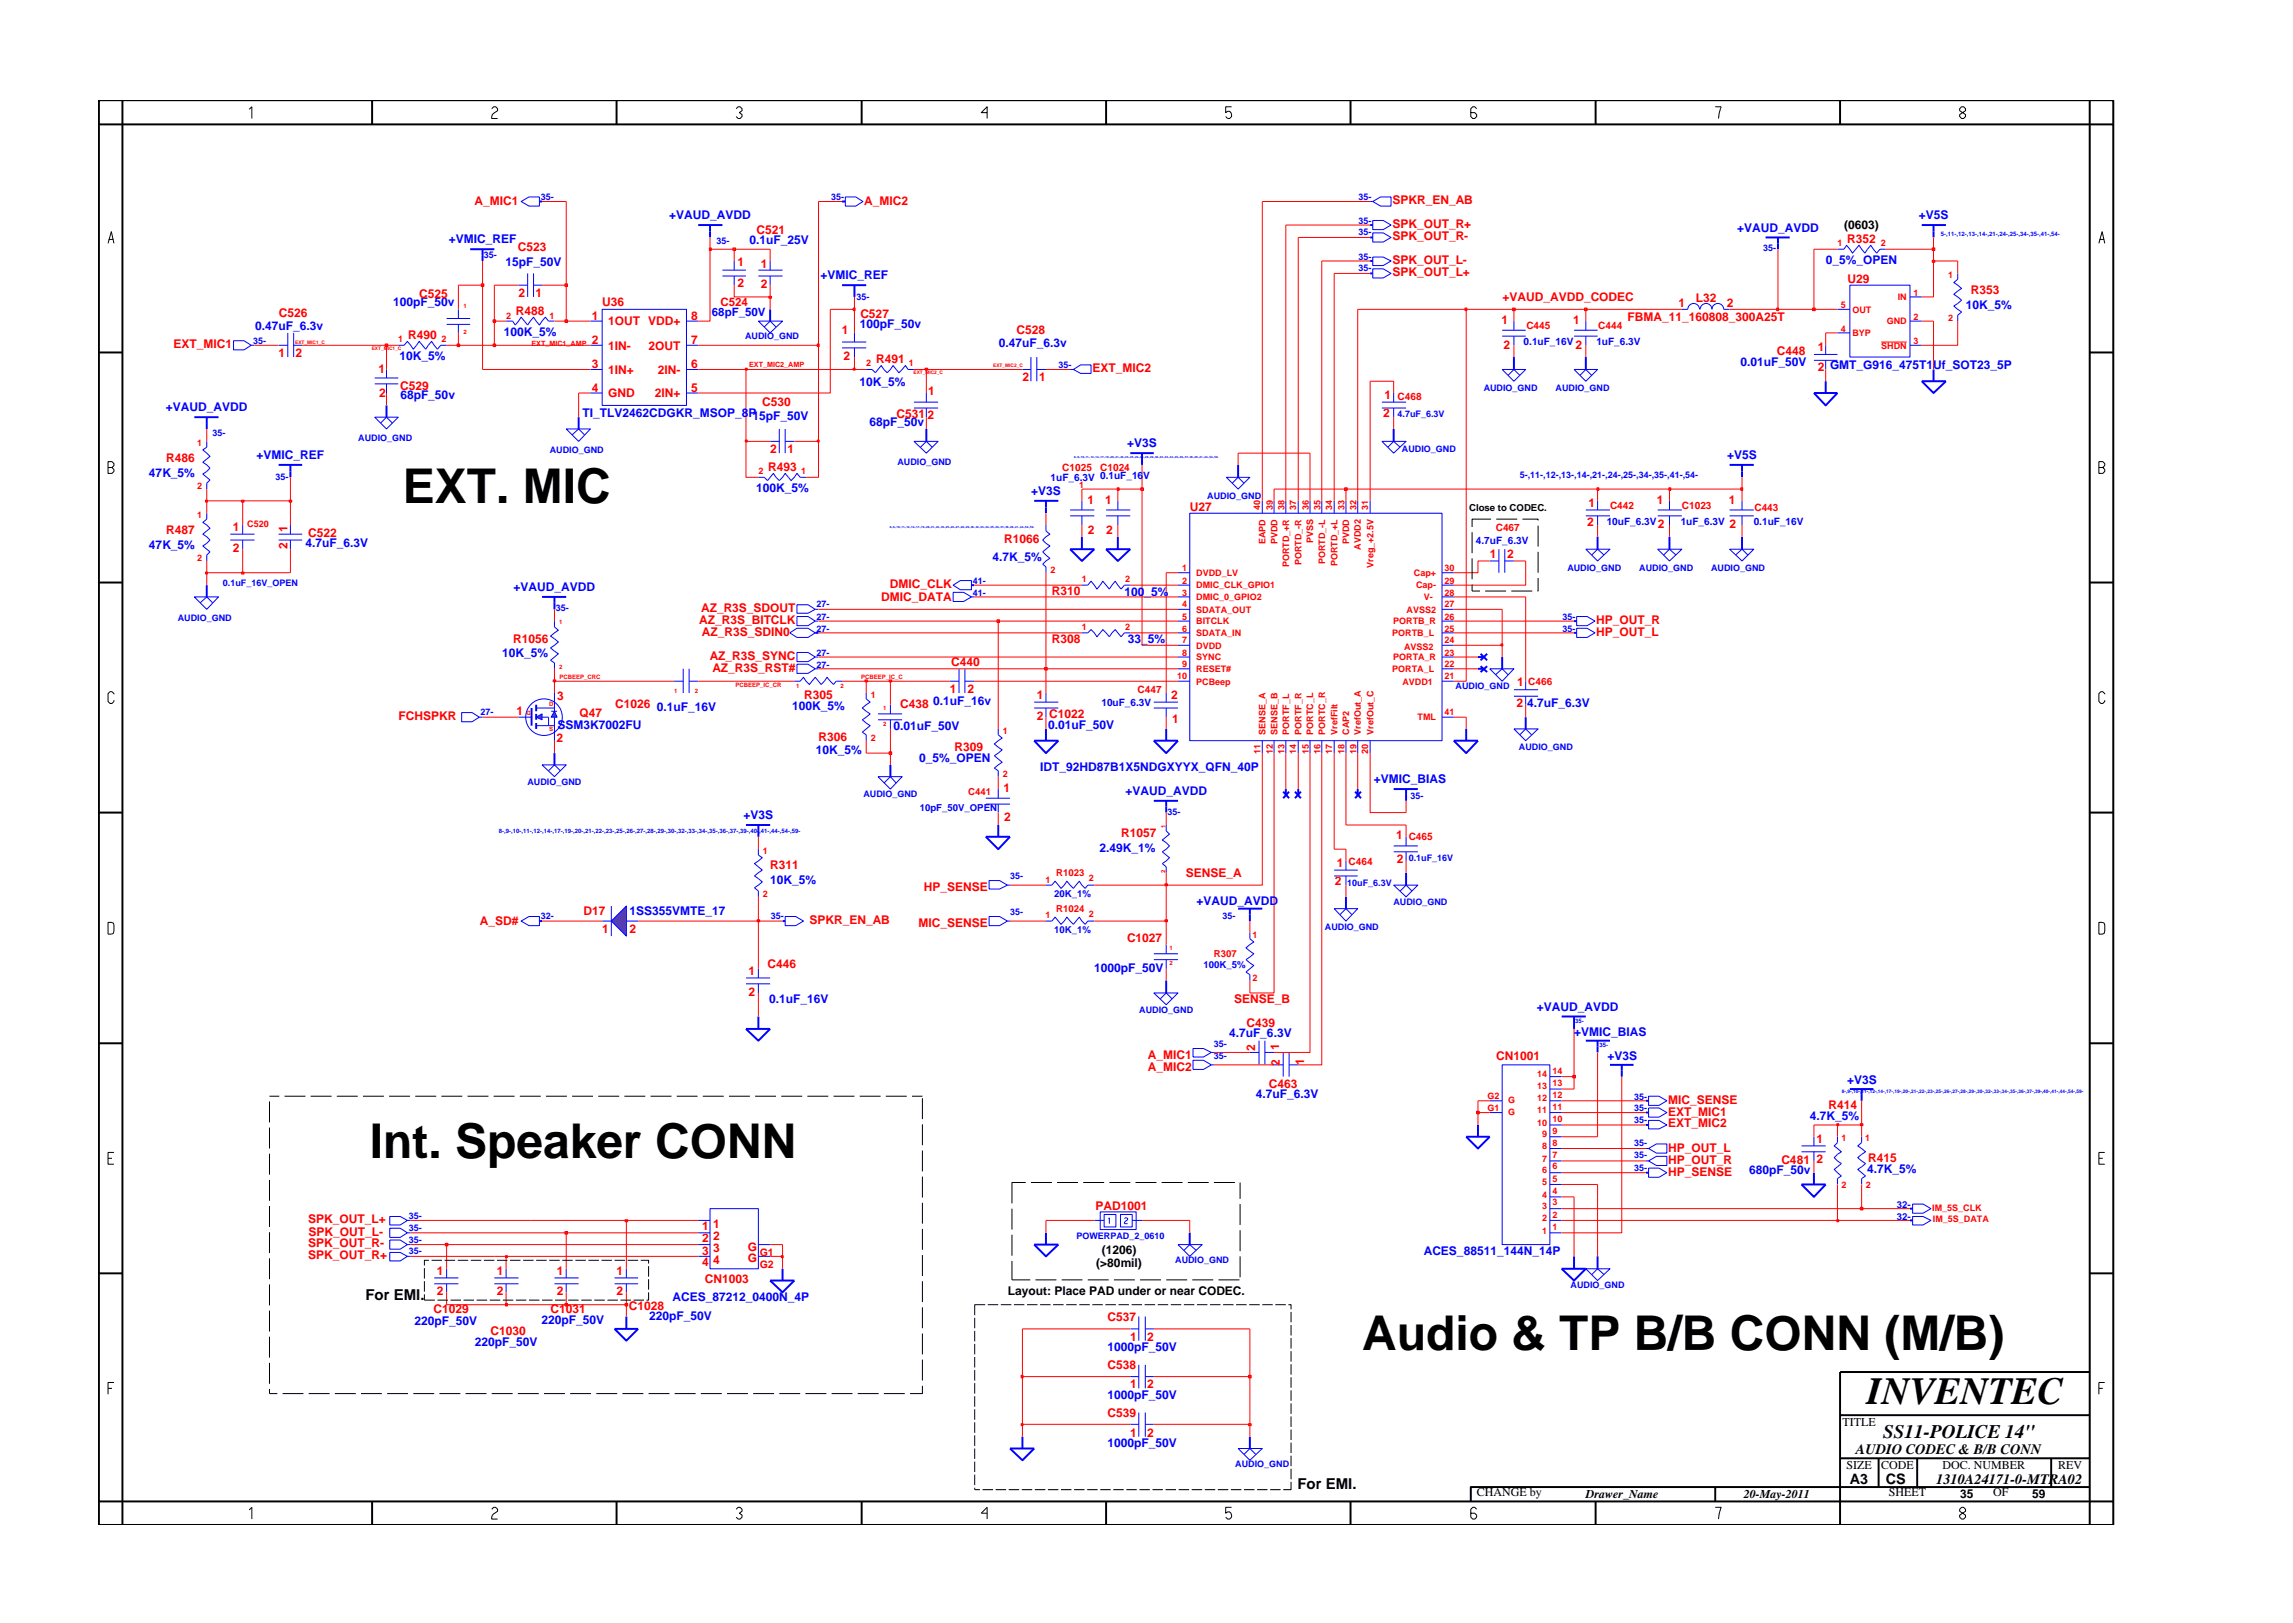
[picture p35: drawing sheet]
<svg xmlns="http://www.w3.org/2000/svg" width="297mm" height="210mm" viewBox="0 0 297 210" stroke-linecap="round" stroke-linejoin="round" font-family="sans-serif">
<defs><g id="words">
<g font-size="6.2">
<text x="52.2" y="65.1">EXT. MIC</text>
<text x="47.9" y="150">Int. Speaker CONN</text>
<text x="176.4" y="174.8">Audio &amp; TP B/B CONN (M/B)</text>
</g>
<text font-size="5" x="241.8" y="181.9">INVENTEC</text>
<text font-size="2.5" x="244" y="186.3">SS11-POLICE 14&quot;</text>
<g font-size="1.9">
<text x="47.3" y="168.4">For EMI.</text>
<text x="240.4" y="188.4">AUDIO CODEC &amp; B/B CONN</text>
<text x="168.1" y="192.8">For EMI.</text>
<text x="239.6" y="192.2">A3</text>
<text x="244.3" y="192.3">CS</text>
<text x="250.8" y="192.2">1310A24171-0-MTRA02</text>
</g>
<g font-size="1.6" fill="#f00">
<text x="61.5" y="26.6">A_MIC1</text>
<text x="112" y="26.5">A_MIC2</text>
<text x="180.4" y="26.4">SPKR_EN_AB</text>
<text x="180.4" y="29.6">SPK_OUT_R+</text>
<text x="67.1" y="32.5">C523</text>
<text x="95.5" y="34.5">1</text>
<text x="98" y="30.3">C521</text>
<text x="98.6" y="34.7">1</text>
<text x="180.4" y="31.1">SPK_OUT_R-</text>
<text x="180.4" y="35.7">SPK_OUT_L+</text>
<text x="180.4" y="34.2">SPK_OUT_L-</text>
<text x="239.3" y="31.5">R352</text>
<text x="36.1" y="41">C526</text>
<text x="54.3" y="38.6">C525</text>
<text x="66.8" y="40.8">R488</text>
<text x="67.2" y="38.5">2</text>
<text x="69.4" y="38.5">1</text>
<text x="76.7" y="41.4">1</text>
<text x="78" y="39.7">U36</text>
<text x="89.5" y="41.4">8</text>
<text x="95.5" y="37.1">2</text>
<text x="98.6" y="37.3">2</text>
<text x="111.4" y="41.2">C527</text>
<text x="194.5" y="42">1</text>
<text x="194.6" y="39">+VAUD_AVDD_CODEC</text>
<text x="203.8" y="42">1</text>
<text x="210.8" y="41.6">FBMA_11_160808_300A25T</text>
<text x="217.5" y="39.8">1</text>
<text x="219.7" y="39.1">L32</text>
<text x="223.7" y="39.8">2</text>
<text x="239.3" y="36.6">U29</text>
<text x="255.3" y="38.1">R353</text>
<text x="22.5" y="45.1">EXT_MIC1</text>
<text x="36.1" y="46.3">1</text>
<text x="38.3" y="46.3">2</text>
<text x="52.9" y="44">R490</text>
<text x="76.7" y="44.6">2</text>
<text x="76.7" y="47.6">3</text>
<text x="78.8" y="45.3">1IN-</text>
<text x="78.8" y="42.2">1OUT VDD+</text>
<text x="84" y="45.3">2OUT</text>
<text x="89.5" y="47.6">6</text>
<text x="89.5" y="44.6">7</text>
<text x="109.1" y="43.3">1</text>
<text x="109.2" y="46.6">2</text>
<text x="113.5" y="47">R491</text>
<text x="131.7" y="43.2">C528</text>
<text x="194.8" y="45.2">2</text>
<text x="204.1" y="45.2">2</text>
<text x="230.2" y="46">C448</text>
<text x="235.5" y="45.4">1</text>
<text x="49" y="48.3">1</text>
<text x="49.1" y="51.5">2</text>
<text x="51.8" y="50.5">C529</text>
<text x="76.7" y="50.7">4</text>
<text x="78.8" y="48.4">1IN+</text>
<text x="78.8" y="51.5">GND</text>
<text x="84.8" y="51.5">2IN+</text>
<text x="85.2" y="48.4">2IN-</text>
<text x="89.5" y="50.7">5</text>
<text x="98.7" y="52.6">C530</text>
<text x="120.3" y="51.2">1</text>
<text x="132.4" y="49.4">2</text>
<text x="134.6" y="49.4">1</text>
<text x="141.5" y="48.2">EXT_MIC2</text>
<text x="179.4" y="51.7">1</text>
<text x="235.5" y="48.1">2 GMT_G916_475T1Uf_SOT23_5P</text>
<text x="21.5" y="59.8">R486</text>
<text x="99.8" y="58.7">2</text>
<text x="102" y="58.7">1</text>
<text x="116.1" y="54.2">C531</text>
<text x="120.2" y="54.3">2</text>
<text x="179.2" y="54.1">2</text>
<text x="99.5" y="61.1">R493</text>
<text x="140.9" y="65.3">1</text>
<text x="143.2" y="65.3">1</text>
<text x="205.8" y="65.6">1</text>
<text x="214.6" y="65.3">1</text>
<text x="224" y="65.3">1</text>
<text x="21.5" y="69.1">R487</text>
<text x="30.2" y="68.8">1</text>
<text x="30.2" y="71.5">2</text>
<text x="37.2" y="71.1" transform="rotate(-90 37.2 71.1)">2</text>
<text x="37.2" y="68.9" transform="rotate(-90 37.2 68.9)">1</text>
<text x="39.9" y="69.5">C522</text>
<text x="130.1" y="70.4">R1066</text>
<text x="140.9" y="69.1">2</text>
<text x="143.3" y="69.1">2</text>
<text x="154.1" y="66.2">U27</text>
<text x="205.6" y="68.1">2</text>
<text x="214.7" y="68.4">2</text>
<text x="224.1" y="68.4">2</text>
<text x="114.2" y="77.9">DMIC_DATA</text>
<text x="115.3" y="76.2">DMIC_CLK</text>
<text x="136.3" y="77.1">R310</text>
<text x="193" y="72.3">1</text>
<text x="195.3" y="72.3">2</text>
<text x="66.5" y="83.3">R1056</text>
<text x="90.6" y="80.9">AZ_R3S_BITCLK</text>
<text x="90.8" y="79.2">AZ_R3S_SDOUT</text>
<text x="90.9" y="82.4">AZ_R3S_SDIN0</text>
<text x="136.3" y="83.3">R308</text>
<text x="206.8" y="80.9">HP_OUT_R</text>
<text x="206.8" y="82.4">HP_OUT_L</text>
<text x="91.9" y="85.5">AZ_R3S_SYNC</text>
<text x="92.3" y="87">AZ_R3S_RST#</text>
<text x="123" y="89.8">1</text>
<text x="123.2" y="86.3">C440</text>
<text x="125.3" y="89.8">2</text>
<text x="196.5" y="88.9">1</text>
<text x="51.6" y="93.3">FCHSPKR</text>
<text x="66.9" y="92.7">1</text>
<text x="72.2" y="90.6">3</text>
<text x="75.1" y="92.9">Q47</text>
<text x="79.7" y="91.7">C1026</text>
<text x="104.2" y="90.5">R305</text>
<text x="106" y="96">R306</text>
<text x="116.6" y="91.8">C438</text>
<text x="134.3" y="90.5">1</text>
<text x="134.3" y="93.3">2 C1022</text>
<text x="151.7" y="90.5">2</text>
<text x="151.8" y="93.7">1</text>
<text x="196.5" y="91.6">2</text>
<text x="72.1" y="96.1">2</text>
<text x="123.6" y="97.3">R309</text>
<text x="130" y="102.6">1</text>
<text x="130.1" y="106.4">2</text>
<text x="99.8" y="112.6">R311</text>
<text x="145.2" y="108.4">R1057</text>
<text x="153.6" y="113.6">SENSE_A</text>
<text x="173.2" y="112.3">1</text>
<text x="180.9" y="108.7">1</text>
<text x="181" y="111.7">2</text>
<text x="62.2" y="119.8">A_SD#</text>
<text x="75.6" y="118.5">D17</text>
<text x="104.8" y="119.7">SPKR_EN_AB</text>
<text x="119.7" y="115.4">HP_SENSE</text>
<text x="172.9" y="114.7">2</text>
<text x="78" y="120.8">1</text>
<text x="81.6" y="120.8">2</text>
<text x="99.4" y="125.5">C446</text>
<text x="119" y="120.1">MIC_SENSE</text>
<text x="146" y="122">C1027</text>
<text x="97" y="126.3">1</text>
<text x="97" y="129">2</text>
<text x="159.9" y="130">SENSE_B</text>
<text x="148.7" y="137.2">A_MIC1</text>
<text x="161.5" y="133">C439</text>
<text x="162.6" y="136.1" transform="rotate(-90 162.6 136.1)">2</text>
<text x="165.7" y="136" transform="rotate(-90 165.7 136)">1</text>
<text x="168.9" y="138" transform="rotate(-90 168.9 138)">1</text>
<text x="193.8" y="137.3">CN1001</text>
<text x="148.7" y="138.7">A_MIC2</text>
<text x="164.4" y="140.9">C463</text>
<text x="165.8" y="138.1" transform="rotate(-90 165.8 138.1)">2</text>
<text x="216.1" y="143">MIC_SENSE</text>
<text x="236.9" y="143.7">R414</text>
<text x="216.1" y="146.1">EXT_MIC2</text>
<text x="216.1" y="144.5">EXT_MIC1</text>
<text x="216.1" y="149.3">HP_OUT_L</text>
<text x="235.3" y="148">1</text>
<text x="216.1" y="152.3">HP_SENSE</text>
<text x="216.1" y="150.8">HP_OUT_R</text>
<text x="230.8" y="150.7">C481</text>
<text x="235.3" y="150.7">2</text>
<text x="242" y="150.5">R415</text>
<text x="39.9" y="161.5">SPK_OUT_R-</text>
<text x="39.9" y="158.4">SPK_OUT_L+</text>
<text x="40" y="160.1">SPK_OUT_L-</text>
<text x="90.9" y="159.4">1</text>
<text x="90.9" y="160.9">2</text>
<text x="92.4" y="159.1">1</text>
<text x="92.4" y="160.6">2</text>
<text x="141.9" y="156.7">PAD1001</text>
<text x="39.9" y="163.1">SPK_OUT_R+</text>
<text x="56.6" y="165.1">1</text>
<text x="56.6" y="167.8">2</text>
<text x="64.4" y="165.1">1</text>
<text x="64.4" y="167.8">2</text>
<text x="72.1" y="165.1">1</text>
<text x="72.1" y="167.8">2</text>
<text x="79.9" y="165.1">1</text>
<text x="79.9" y="167.8">2</text>
<text x="90.9" y="162.5">3</text>
<text x="90.9" y="164.1">4</text>
<text x="91.3" y="166.2">CN1003</text>
<text x="92.4" y="162.2">3</text>
<text x="92.4" y="163.8">4</text>
<text x="96.9" y="163.6">G</text>
<text x="96.9" y="162">G</text>
<text x="56.2" y="170.2">C1029</text>
<text x="63.5" y="172.9">C1030</text>
<text x="71.3" y="170.2">C1031</text>
<text x="81.5" y="169.6">C1028</text>
<text x="143.5" y="171.1">C537</text>
<text x="146.4" y="173.7">1</text>
<text x="148.6" y="173.7">2</text>
<text x="143.5" y="177.4">C538</text>
<text x="146.4" y="179.9">1</text>
<text x="148.6" y="179.9">2</text>
<text x="143.5" y="183.5">C539</text>
<text x="146.4" y="186.1">1</text>
<text x="148.6" y="186.1">2</text>
</g>
<g font-size="1.6" fill="#00f">
<text x="86.7" y="28.4">+VAUD_AVDD</text>
<text x="248.6" y="28.4">+V5S</text>
<text x="58.1" y="31.5">+VMIC_REF</text>
<text x="65.5" y="34.5">15pF_50V</text>
<text x="97.1" y="31.6">0.1uF_25V</text>
<text x="225" y="30">+VAUD_AVDD</text>
<text x="236.5" y="34.2">0_5%_OPEN</text>
<text x="50.9" y="39.6">100pF_50v</text>
<text x="106.3" y="36.2">+VMIC_REF</text>
<text x="254.7" y="40.1">10K_5%</text>
<text x="33" y="42.7">0.47uF_6.3v</text>
<text x="51.7" y="46.7">10K_5%</text>
<text x="65.3" y="43.5">100K_5%</text>
<text x="111.4" y="42.5">100pF_50v</text>
<text x="129.4" y="45">0.47uF_6.3v</text>
<text x="225.5" y="47.5">0.01uF_50V</text>
<text x="21.5" y="53.3">+VAUD_AVDD</text>
<text x="51.9" y="51.7">68pF_50v</text>
<text x="75.5" y="54">TI_TLV2462CDGKR_MSOP_8P</text>
<text x="111.3" y="50.1">10K_5%</text>
<text x="33.2" y="59.5">+VMIC_REF</text>
<text x="97.5" y="54.5">15pF_50V</text>
<text x="112.7" y="55.2">68pF_50v</text>
<text x="146" y="57.9">+V3S</text>
<text x="223.7" y="59.5">+V5S</text>
<text x="19.3" y="61.8">47K_5%</text>
<text x="98" y="63.8">100K_5%</text>
<text x="133.6" y="64.1">+V3S</text>
<text x="19.3" y="71.1">47K_5%</text>
<text x="39.6" y="70.9">4.7uF_6.3V</text>
<text x="66.5" y="76.6">+VAUD_AVDD</text>
<text x="128.6" y="72.7">4.7K_5%</text>
<text x="145.7" y="77.2">100_5%</text>
<text x="146.1" y="83.3">33_5%</text>
<text x="65.1" y="85.1">10K_5%</text>
<text x="72.2" y="94.4">SSM3K7002FU</text>
<text x="85.1" y="92.1">0.1uF_16V</text>
<text x="102.6" y="92">100K_5%</text>
<text x="115.7" y="94.5">0.01uF_50V</text>
<text x="120.9" y="91.3">0.1uF_16v</text>
<text x="135.8" y="94.5">0.01uF_50V</text>
<text x="197.8" y="91.6">4.7uF_6.3V</text>
<text x="105.7" y="97.6">10K_5%</text>
<text x="119.1" y="98.7">0_5%_OPEN</text>
<text x="134.7" y="99.9">IDT_92HD87B1X5NDGXYYX_QFN_40P</text>
<text x="178" y="101.5">+VMIC_BIAS</text>
<text x="96.3" y="106.1">+V3S</text>
<text x="145.8" y="103">+VAUD_AVDD</text>
<text x="142.5" y="110.4">2.49K_1%</text>
<text x="81.6" y="118.5">1SS355VMTE_17</text>
<text x="99.8" y="114.6">10K_5%</text>
<text x="155" y="117.2">+VAUD_AVDD</text>
<text x="141.8" y="126">1000pF_50V</text>
<text x="99.6" y="129.9">0.1uF_16V</text>
<text x="199.1" y="131">+VAUD_AVDD</text>
<text x="159.2" y="134.3">4.7uF_6.3V</text>
<text x="203.9" y="134.2">+VMIC_BIAS</text>
<text x="208.2" y="137.3">+V3S</text>
<text x="162.7" y="142.3">4.7uF_6.3V</text>
<text x="239.3" y="140.5">+V3S</text>
<text x="234.4" y="145.1">4.7K_5%</text>
<text x="226.6" y="152.1">680pF_50v</text>
<text x="241.9" y="152">4.7K_5%</text>
<text x="184.4" y="162.5">ACES_88511_144N_14P</text>
<text x="53.7" y="171.6">220pF_50V</text>
<text x="70.1" y="171.5">220pF_50V</text>
<text x="84.1" y="171">220pF_50V</text>
<text x="87.1" y="168.5">ACES_87212_0400N_4P</text>
<text x="61.5" y="174.4">220pF_50V</text>
<text x="143.5" y="175">1000pF_50V</text>
<text x="143.5" y="181.2">1000pF_50V</text>
<text x="143.5" y="187.5">1000pF_50V</text>
</g>
<g font-size="1.6">
<text x="238.9" y="29.7">(0603)</text>
<text x="130.5" y="167.8">Layout: Place PAD under or near CODEC.</text>
<text x="142" y="164.2">(&gt;80mil)</text>
<text x="142.7" y="162.4">(1206)</text>
<text x="238.7" y="184.8">TITLE</text>
<text x="239.2" y="190.4">SIZE</text>
<text x="243.7" y="190.4">CODE</text>
<text x="251.6" y="190.4">DOC. NUMBER</text>
<text x="266.6" y="190.4">REV</text>
<text x="191.3" y="193.8">CHANGE by</text>
<text x="205.4" y="194.1">Drawer_Name</text>
<text x="225.9" y="194.1">20-May-2011</text>
<text x="244.7" y="193.8">SHEET</text>
<text x="253.9" y="194.1">35</text>
<text x="258.2" y="193.8">OF</text>
<text x="263.3" y="194.1">59</text>
</g>
<text font-size="1.5" fill="#00f" x="92.2" y="40.9">68pF_50V</text>
<text font-size="1.5" fill="#f00" x="93.3" y="39.6">C524</text>
<g font-size="1.4" fill="#f00">
<text x="98.4" y="162.7">G1</text>
<text x="98.4" y="164.3">G2</text>
</g>
<g font-size="1.3" fill="#00f">
<text x="197.4" y="44.8">0.1uF_16V</text>
<text x="206.8" y="44.8">1uF_6.3V</text>
<text x="136.1" y="62.3">1uF_6.3V 0.1uF_16V</text>
<text x="191.2" y="70.5">4.7uF_6.3V</text>
<text x="208.1" y="68">10uF_6.3V</text>
<text x="217.7" y="68">1uF_6.3V</text>
<text x="227.2" y="68">0.1uF_16V</text>
<text x="142.7" y="91.5">10uF_6.3V</text>
</g>
<g font-size="1.3" fill="#f00">
<text x="197.7" y="42.6">C445</text>
<text x="207" y="42.6">C444</text>
<text x="181" y="51.8">C468</text>
<text x="137.6" y="61.1">C1025</text>
<text x="142.5" y="61.1">C1024</text>
<text x="208.6" y="66">C442</text>
<text x="217.9" y="65.9">C1023</text>
<text x="193.8" y="68.8">C467</text>
<text x="227.3" y="66.2">C443</text>
<text x="147.4" y="89.8">C447</text>
<text x="198" y="88.8">C466</text>
<text x="174.7" y="112">C464</text>
<text x="182.5" y="108.8">C465</text>
</g>
<g font-size="1.2" fill="#00f">
<text x="70" y="25.9">35-</text>
<text x="107.6" y="25.9">35-</text>
<text x="176" y="25.9">35-</text>
<text x="176" y="29">35-</text>
<text x="62.7" y="33.4">35-</text>
<text x="92.8" y="31.6">35-</text>
<text x="176" y="33.6">35-</text>
<text x="176" y="35.2">35-</text>
<text x="176" y="30.5">35-</text>
<text x="228.4" y="32.5">35-</text>
<text x="111" y="38.9">35-</text>
<text x="32.8" y="44.6">35-</text>
<text x="96.5" y="44">AUDIO_GND</text>
<text x="137.1" y="47.6">35-</text>
<text x="192.2" y="50.7">AUDIO_GND</text>
<text x="201.5" y="50.7">AUDIO_GND</text>
<text x="27.5" y="56.4">35-</text>
<text x="46.4" y="57.1">AUDIO_GND</text>
<text x="71.2" y="58.7">AUDIO_GND</text>
<text x="181.1" y="54">4.7uF_6.3V</text>
<text x="181.6" y="58.5">AUDIO_GND</text>
<text x="35.7" y="62.2">35-</text>
<text x="116.3" y="60.2">AUDIO_GND</text>
<text x="156.4" y="64.6">AUDIO_GND</text>
<text x="196.9" y="61.9">5-,11-,12-,13-,14-,21-,24-,25-,34-,35-,41-,54-</text>
<text x="28.9" y="75.9">0.1uF_16V_OPEN</text>
<text x="126" y="77.2">41-</text>
<text x="126" y="75.6">41-</text>
<text x="203" y="73.9">AUDIO_GND</text>
<text x="212.3" y="73.9">AUDIO_GND</text>
<text x="221.7" y="73.9">AUDIO_GND</text>
<text x="23" y="80.5">AUDIO_GND</text>
<text x="72" y="79.2">35-</text>
<text x="105.8" y="81.8">27-</text>
<text x="105.8" y="78.7">27-</text>
<text x="105.8" y="80.3">27-</text>
<text x="202.4" y="81.8">35-</text>
<text x="202.4" y="80.3">35-</text>
<text x="105.8" y="84.9">27-</text>
<text x="105.8" y="86.5">27-</text>
<text x="188.6" y="89.3">AUDIO_GND</text>
<text x="62.3" y="92.7">27-</text>
<text x="68.3" y="101.7">AUDIO_GND</text>
<text x="196.8" y="97.1">AUDIO_GND</text>
<text x="111.8" y="103.2">AUDIO_GND</text>
<text x="119.1" y="105.1">10pF_50V_OPEN</text>
<text x="151.2" y="105.6">35-</text>
<text x="182.7" y="103.5">35-</text>
<text x="130.8" y="113.9">35-</text>
<text x="182.5" y="111.5">0.1uF_16V</text>
<text x="70" y="119.1">32-</text>
<text x="99.9" y="119.1">35-</text>
<text x="130.8" y="118.6">35-</text>
<text x="136.6" y="116.3">20K_1%</text>
<text x="158.4" y="119.1">35-</text>
<text x="174.5" y="114.8">10uF_6.3V</text>
<text x="180.5" y="117.3">AUDIO_GND</text>
<text x="136.6" y="120.9">10K_1%</text>
<text x="155.9" y="125.4">100K_5%</text>
<text x="171.6" y="120.5">AUDIO_GND</text>
<text x="147.6" y="131.2">AUDIO_GND</text>
<text x="157.3" y="135.7">35-</text>
<text x="157.3" y="137.2">35-</text>
<text x="211.7" y="142.4">35-</text>
<text x="211.7" y="144">35-</text>
<text x="211.7" y="148.5">35-</text>
<text x="211.7" y="150">35-</text>
<text x="211.7" y="145.5">35-</text>
<text x="211.7" y="151.8">35-</text>
<text x="52.9" y="157.9">35-</text>
<text x="52.9" y="159.5">35-</text>
<text x="53" y="161">35-</text>
<text x="139.4" y="160.5">POWERPAD_2_0610</text>
<text x="245.7" y="156.5">32-</text>
<text x="245.7" y="158">32-</text>
<text x="53" y="162.5">35-</text>
<text x="152.2" y="163.6">AUDIO_GND</text>
<text x="203.5" y="166.9">AUDIO_GND</text>
<text x="160" y="190">AUDIO_GND</text>
</g>
<g font-size="1.2" fill="#f00">
<text x="238" y="31.9">1</text>
<text x="243.6" y="31.9">2</text>
<text x="65.6" y="41.3">2</text>
<text x="71.2" y="41.3">1</text>
<text x="238.4" y="39.9">5</text>
<text x="240" y="40.5">OUT</text>
<text x="245.8" y="38.9">IN</text>
<text x="247.9" y="41.4">2</text>
<text x="247.9" y="38.4">1</text>
<text x="252.4" y="36">1</text>
<text x="252.4" y="41.6">2</text>
<text x="51.6" y="44.3">1</text>
<text x="57.2" y="44.3">2</text>
<text x="112.2" y="47.4">2</text>
<text x="117.7" y="47.4">1</text>
<text x="238.4" y="43">4</text>
<text x="240" y="43.5">BYP</text>
<text x="243.7" y="45.2">SHDN</text>
<text x="244.4" y="42">GND</text>
<text x="247.9" y="44.6">3</text>
<text x="25.5" y="57.8">1</text>
<text x="25.5" y="63.4">2</text>
<text x="98.2" y="61.4">2</text>
<text x="103.8" y="61.4">1</text>
<text x="139.8" y="63.3">1</text>
<text x="25.5" y="67.1">1</text>
<text x="32" y="68.3">C520</text>
<text x="163.3" y="66.1" transform="rotate(-90 163.3 66.1)">40</text>
<text x="163.9" y="70.5" transform="rotate(-90 163.9 70.5)">EAPD</text>
<text x="164.9" y="66.1" transform="rotate(-90 164.9 66.1)">39</text>
<text x="165.5" y="70.5" transform="rotate(-90 165.5 70.5)">PVDD</text>
<text x="166.4" y="66.1" transform="rotate(-90 166.4 66.1)">38</text>
<text x="167.9" y="66.1" transform="rotate(-90 167.9 66.1)">37</text>
<text x="169.5" y="66.1" transform="rotate(-90 169.5 66.1)">36</text>
<text x="170.1" y="70.4" transform="rotate(-90 170.1 70.4)">PVSS</text>
<text x="171.1" y="66.1" transform="rotate(-90 171.1 66.1)">35</text>
<text x="172.6" y="66.1" transform="rotate(-90 172.6 66.1)">34</text>
<text x="174.2" y="66.1" transform="rotate(-90 174.2 66.1)">33</text>
<text x="174.8" y="70.5" transform="rotate(-90 174.8 70.5)">PVDD</text>
<text x="175.7" y="66.1" transform="rotate(-90 175.7 66.1)">32</text>
<text x="176.3" y="71.2" transform="rotate(-90 176.3 71.2)">AVDD2</text>
<text x="177.2" y="66.1" transform="rotate(-90 177.2 66.1)">31</text>
<text x="25.5" y="72.7">2</text>
<text x="136.1" y="74.2">2</text>
<text x="140.2" y="75.4">1</text>
<text x="145.8" y="75.4">2</text>
<text x="153.1" y="75.6">2</text>
<text x="153.1" y="74">1</text>
<text x="153.1" y="77.2">3</text>
<text x="155" y="74.6">DVDD_LV</text>
<text x="155" y="77.8">DMIC_0_GPIO2</text>
<text x="155" y="76.2">DMIC_CLK_GPIO1</text>
<text x="167" y="73.5" transform="rotate(-90 167 73.5)">PORTD_+R</text>
<text x="168.6" y="73.2" transform="rotate(-90 168.6 73.2)">PORTD_-R</text>
<text x="171.6" y="73.1" transform="rotate(-90 171.6 73.1)">PORTD_-L</text>
<text x="173.3" y="73.4" transform="rotate(-90 173.3 73.4)">PORTD_+L</text>
<text x="177.9" y="73.6" transform="rotate(-90 177.9 73.6)">Vreg_+2.5V</text>
<text x="183.2" y="74.6">Cap+</text>
<text x="183.5" y="76.2">Cap-</text>
<text x="184.5" y="77.8">V-</text>
<text x="187.1" y="77.2">28</text>
<text x="187.1" y="74">30</text>
<text x="187.1" y="75.6">29</text>
<text x="140.2" y="81.6">1</text>
<text x="145.8" y="81.6">2</text>
<text x="153.1" y="81.8">6</text>
<text x="153.1" y="78.7">4</text>
<text x="153.1" y="83.3">7</text>
<text x="153.1" y="80.3">5</text>
<text x="155" y="82.4">SDATA_IN</text>
<text x="155" y="79.4">SDATA_OUT</text>
<text x="155" y="80.9">BITCLK</text>
<text x="180.3" y="82.4">PORTB_L</text>
<text x="180.5" y="80.9">PORTB_R</text>
<text x="182.2" y="79.4">AVSS2</text>
<text x="187.1" y="81.8">25</text>
<text x="187.1" y="80.3">26</text>
<text x="187.1" y="78.7">27</text>
<text x="187.1" y="83.3">24</text>
<text x="152.5" y="88">10</text>
<text x="153.1" y="84.9">8</text>
<text x="153.1" y="86.5">9</text>
<text x="155" y="85.5">SYNC</text>
<text x="155" y="87.1">RESET#</text>
<text x="155" y="84">DVDD</text>
<text x="155" y="88.7">PCBeep</text>
<text x="180.3" y="87.1">PORTA_L</text>
<text x="180.5" y="85.5">PORTA_R</text>
<text x="181.7" y="88.7">AVDD1</text>
<text x="181.9" y="84.2">AVSS2</text>
<text x="187.1" y="86.5">22</text>
<text x="187.1" y="84.9">23</text>
<text x="187.1" y="88">21</text>
<text x="112.8" y="90.5">1</text>
<text x="112.8" y="96">2</text>
<text x="129.9" y="95.1">1</text>
<text x="163.9" y="95.2" transform="rotate(-90 163.9 95.2)">SENSE_A</text>
<text x="165.5" y="95.2" transform="rotate(-90 165.5 95.2)">SENSE_B</text>
<text x="167" y="95.2" transform="rotate(-90 167 95.2)">PORTF_L</text>
<text x="168.6" y="95.2" transform="rotate(-90 168.6 95.2)">PORTF_R</text>
<text x="170.1" y="95.2" transform="rotate(-90 170.1 95.2)">PORTC_L</text>
<text x="171.6" y="95.2" transform="rotate(-90 171.6 95.2)">PORTC_R</text>
<text x="173.3" y="95.2" transform="rotate(-90 173.3 95.2)">VrefFilt</text>
<text x="174.8" y="95.2" transform="rotate(-90 174.8 95.2)">CAP2</text>
<text x="176.3" y="95.2" transform="rotate(-90 176.3 95.2)">VrefOut_A</text>
<text x="177.9" y="95.2" transform="rotate(-90 177.9 95.2)">VrefOut_C</text>
<text x="183.6" y="93.3">TML</text>
<text x="187.1" y="92.7">41</text>
<text x="129.9" y="100.6">2</text>
<text x="163.3" y="97.7" transform="rotate(-90 163.3 97.7)">11</text>
<text x="164.9" y="97.7" transform="rotate(-90 164.9 97.7)">12</text>
<text x="166.4" y="97.7" transform="rotate(-90 166.4 97.7)">13</text>
<text x="167.9" y="97.7" transform="rotate(-90 167.9 97.7)">14</text>
<text x="169.5" y="97.7" transform="rotate(-90 169.5 97.7)">15</text>
<text x="171.1" y="97.7" transform="rotate(-90 171.1 97.7)">16</text>
<text x="172.6" y="97.7" transform="rotate(-90 172.6 97.7)">17</text>
<text x="174.2" y="97.7" transform="rotate(-90 174.2 97.7)">18</text>
<text x="175.7" y="97.7" transform="rotate(-90 175.7 97.7)">19</text>
<text x="177.2" y="97.7" transform="rotate(-90 177.2 97.7)">20</text>
<text x="125.4" y="103">C441</text>
<text x="98.8" y="110.6">1</text>
<text x="136.8" y="113.5">R1023</text>
<text x="98.8" y="116.2">2</text>
<text x="135.4" y="114.3">1</text>
<text x="135.4" y="119">1</text>
<text x="136.8" y="118.2">R1024</text>
<text x="141" y="118.8">2</text>
<text x="141" y="114.2">2</text>
<text x="157.3" y="124">R307</text>
<text x="162.2" y="121.5">1</text>
<text x="162.2" y="127">2</text>
<text x="192.7" y="143.9">G1</text>
<text x="192.7" y="142.4">G2</text>
<text x="195.4" y="142.9">G</text>
<text x="199.1" y="141.1">13</text>
<text x="199.1" y="139.6">14</text>
<text x="199.1" y="142.7">12</text>
<text x="201.1" y="140.7">13</text>
<text x="201.1" y="139.1">14</text>
<text x="201.1" y="143.8">11</text>
<text x="201.1" y="142.2">12</text>
<text x="195.4" y="144.4">G</text>
<text x="199.1" y="145.8">10</text>
<text x="199.1" y="144.2">11</text>
<text x="199.8" y="148.9">8</text>
<text x="199.8" y="147.4">9</text>
<text x="201.1" y="150">7</text>
<text x="201.1" y="145.3">10</text>
<text x="201.1" y="148.5">8</text>
<text x="201.1" y="146.8">9</text>
<text x="238.6" y="147.8">1</text>
<text x="241.6" y="147.8">1</text>
<text x="199.8" y="155.1">4</text>
<text x="199.8" y="153.5">5</text>
<text x="199.8" y="152">6</text>
<text x="199.8" y="150.5">7</text>
<text x="201.1" y="154.6">4</text>
<text x="201.1" y="153.1">5</text>
<text x="201.1" y="151.5">6</text>
<text x="238.6" y="153.9">2</text>
<text x="241.7" y="153.9">2</text>
<text x="199.8" y="158.2">2</text>
<text x="199.8" y="156.7">3</text>
<text x="199.8" y="159.8">1</text>
<text x="201.1" y="157.8">2</text>
<text x="201.1" y="156.2">3</text>
<text x="201.1" y="159.3">1</text>
<text x="250.3" y="156.8">IM_5S_CLK</text>
<text x="250.4" y="158.4">IM_5S_DATA</text>
</g>
<text font-size="1.2" x="190.3" y="66.2">Close to CODEC.</text>
<g font-size=".9" fill="#f00">
<text x="68.8" y="44.8">EXT_MIC1_AMP</text>
<text x="97" y="47.5">EXT_MIC2_AMP</text>
</g>
<g font-size=".8" fill="#00f">
<text x="251.4" y="30.6">5-,11-,12-,13-,14-,21-,24-,25-,34-,35-,41-,54-</text>
<text x="64.6" y="107.9">8-,9-,10-,11-,12-,14-,17-,19-,20-,21-,22-,23-,25-,26-,27-,28-,29-,30-,32-,33-,34-,35-,36-,37-,39-,40-,41-,44-,54-,59-</text>
<text x="204.1" y="132.6">35-</text>
<text x="207.2" y="135.6">35-</text>
</g>
<g font-size=".8" fill="#f00">
<text x="60" y="40">1</text>
<text x="60.1" y="43.3">2</text>
<text x="72.4" y="80.9">1</text>
<text x="72.4" y="86.6">2</text>
<text x="72.5" y="87.9">PCBEEP_CRC</text>
<text x="87.3" y="89.8">1</text>
<text x="90" y="89.8">2</text>
<text x="95.3" y="89">PCBEEP_IC_CR</text>
<text x="103.2" y="89.1">1</text>
<text x="108.9" y="89.1">2</text>
<text x="111.5" y="87.9">PCBEEP_IC_C</text>
<text x="68.2" y="92.7">G</text>
<text x="71.1" y="91.5">D</text>
<text x="71.1" y="94.7">S</text>
<text x="114.4" y="92">1</text>
<text x="114.4" y="94.1">2</text>
<text x="151" y="107.3" transform="rotate(-90 151 107.3)">1</text>
<text x="151" y="113.1" transform="rotate(-90 151 113.1)">2</text>
<text x="151.5" y="123.1">1</text>
<text x="151.5" y="125.1">2</text>
</g>
<g font-size=".6" fill="#f00">
<text x="38.2" y="44.5">EXT_MIC1_C</text>
<text x="48.2" y="45.4">EXT_MIC1_C</text>
<text x="128.7" y="47.6">EXT_MIC2_C</text>
<text x="118.3" y="48.5">EXT_MIC2_C</text>
</g>
<text font-size=".6" fill="#00f" x="238.6" y="141.5">8-,9-,10-,11-,12-,14-,17-,19-,20-,21-,22-,23-,25-,26-,27-,28-,29-,30-,32-,33-,34-,35-,36-,37-,39-,40-,41-,44-,54-,59-</text>
<g font-size=".4" fill="#00f">
<text x="139.1" y="59.3">8-,9-,10-,11-,12-,14-,17-,19-,20-,21-,22-,23-,25-,26-,27-,28-,29-,30-,32-,33-,34-,35-,36-,37-,39-,40-,41-,44-,54-,59-</text>
<text x="115.3" y="68.5">8-,9-,10-,11-,12-,14-,17-,19-,20-,21-,22-,23-,25-,26-,27-,28-,29-,30-,32-,33-,34-,35-,36-,37-,39-,40-,41-,44-,54-,59-</text>
</g>
</g></defs>
<g fill="none" stroke="#00f" stroke-width=".25">
<path d="M90.5 29.2h3.1M92 29.2v1.6M177.5 30.8h.3M228.7 30.8h3.1M230.3 30.8v1.5M248.9 29.2h3.2M250.5 29.2v1.6M25.2 54h3.1M26.8 54v1.6M50.1 52.5v1.5M120 55.6v1.6M146.4 58.7h3.1"/>
<path d="M147.9 58.7v1.5M180.5 55.6v1.6M196.1 46.3v1.6M235 50.9h3l-1.5 1.6zM236.5 49.4v1.5M26.8 75.8v1.5M36.1 60.2h3M37.6 60.2v1.6M70.2 77.3h3.1M71.8 77.3v1.6M125.8 75.8h.4M134 64.9h3.1"/>
<path d="M135.5 64.9v1.6M160.4 60.2v1.6M134 96h3.1l-1.6 1.6zM135.5 94.4v1.6M149.5 96h3.1l-1.5 1.6zM151.1 94.4v1.6M191.5 86.6h.7M191.8 86.3l.8 .8M192.6 86.3l-.8 .8M194.6 85.1v1.5M96.6 106.9h3.2M98.2 106.9v1.5"/>
<path d="M127.7 108.4h3.1l-1.5 1.6zM129.3 106.9v1.5M149.5 103.7h3.1M151.1 103.7v1.6M167.8 102.6l.7 .8M168.2 102.2v.8M168.5 102.6l-.7 .8M175.5 102.6l.8 .8M175.9 102.2v.8M176.3 102.6l-.8 .8M180.5 102.2h3.2M182.1 102.2v1.5"/>
<path d="M182.1 113.1v1.6M96.6 133.3h3.2l-1.6 1.5zM98.2 131.7v1.6M208.6 138h3M210.1 138v1.5M213.2 142.6h.4M213.2 144.1h.4M213.2 151.9h.4M233.4 153.4h3.1l-1.5 1.7zM235 151.9v1.5M247.4 156.6h.4M79.6 172.2h3.1l-1.6 1.5z"/>
<path d="M81.1 170.5v1.7M99.8 165.9h3.1l-1.5 1.5zM101.4 164.4v1.5M202.3 164.4h3.1l-1.5 1.5zM203.9 162.8v1.6M130.8 187.6h3.2l-1.6 1.6zM132.4 186.1v1.5"/>
</g>
<g fill="none" stroke="#00f" stroke-width=".13">
<path d="M67.2 36.9h1.2M68.4 35.4v3.1M69.1 36.9h1.1M69.1 35.4v3.1M177.5 26.1h.3M177.8 26.1l1-.6h1.4v1.2h-1.4zM177.8 30.2h1.4l1 .6-1 .6h-1.4zM239.6 36.9h7.8v9.4h-7.8zM247.4 38.5h1.5M26.8 57.2v.7l-.5 .4 .9 .8-.9 .8 .9 .7-.9 .8 .9 .8-.4 .4v.8M30.3 44.1h1.3l.9 .6-.9 .6h-1.3zM32.5 44.7h.5"/>
<path d="M36.1 44.7h1.2M37.3 43.1v3.2M38 44.7h1.1M38 43.1v3.2M48.5 54h3.1l-1.5 1.6zM49.3 54.8l.8-.8 .7 .8M51.6 44.7h.8l.4-.5 .7 1 .8-1 .8 1 .8-1 .8 1 .4-.5h.8M99.8 57.2h1.2M101 55.6v3.1M101.7 57.2h1.2M101.7 55.6v3.1M112.2 47.9h.8l.4 .4 .8-.9 .7 .9 .8-.9 .7 .9 .9-.9 .3 .5h.8"/>
<path d="M118.4 57.2h3.1l-1.5 1.5zM119.2 57.9l.8-.7 .8 .7M132.4 47.9h1.1M133.5 46.3v3.1M134.3 47.9h1.2M134.3 46.3v3.1M138.6 47.9h.5M139.1 47.9l.9-.6h1.3v1.1h-1.3zM179 57.2h3.1l-1.6 1.5zM179 52.1h3.1M179 52.9h3.1M179.8 57.9l.7-.7 .9 .7"/>
<path d="M180.5 50.9v1.2M180.5 52.9v1.1M194.6 47.9h3l-1.5 1.5zM194.6 42.8h3M194.6 43.5h3M195.4 48.6l.7-.7 .8 .7M196.1 41.6v1.2M196.1 43.5v1.2M238 40.1h1.6M238 43.1h1.6M247.4 44.7h1.5M247.4 41.6h1.5"/>
<path d="M25.2 77.3h3.1l-1.5 1.6zM25.9 78.1l.9-.8 .7 .8M26.8 66.5v.8l-.5 .4 .9 .7-.9 .8 .9 .8-.9 .7 .9 .8-.4 .4v.8M98.2 61.8h.8l.4 .5 .8-1 .8 1 .7-1 .8 1 .7-1 .5 .5h.7M123.5 75.8l.9-.6h1.4v1.2h-1.4zM135.5 68v.8l.5 .4-.9 .8 .9 .7-.9 .8 .9 .8-.9 .8 .4 .3v.8M138.6 66.1h3.2M138.6 66.8h3.2M140.2 75.8h.7l.4-.5 .8 1 .8-1 .8 1 .8-1 .7 1 .5-.5h.7M140.2 64.9v1.2M140.2 66.8v1.2M152.6 74.2h1.5"/>
<path d="M152.6 75.8h1.5M152.6 77.3h1.5M152.6 78.9h1.5M154.1 66.5h32.7v29.5h-32.7zM158.9 61.8h3l-1.5 1.6zM159.6 62.6l.8-.8 .7 .8M163.5 64.9v1.6M165 64.9v1.6M166.6 64.9v1.6M168.2 64.9v1.6M169.7 64.9v1.6M171.2 64.9v1.6"/>
<path d="M172.8 64.9v1.6M174.4 64.9v1.6M175.9 64.9v1.6M177.5 64.9v1.6M186.8 74.2h1.5M186.8 75.8h1.5M186.8 77.3h1.5M186.8 78.9h1.5M193 72.7h1.2M194.2 71.1v3.1M194.9 72.7h1.2M194.9 71.1v3.1"/>
<path d="M205.4 66.1h3.2M205.4 66.8h3.2M207 64.9v1.2M207 66.8v1.2M224.1 66.1h3.1M224.1 66.8h3.1M225.7 64.9v1.2M225.7 66.8v1.2M102.9 88.3h.8l.4-.6 .7 1 .8-1 .8 1 .7-1 .9 1 .3-.4h.8M103.2 84.5h1.5l.9 .6-.9 .6h-1.5zM105.6 85.1h.4M113.7 92.5h3.2"/>
<path d="M113.7 93.2h3.2M115.3 91.3v1.2M115.3 93.2v1.2M134 91.7h3.1M134 91h3.1M135.5 89.8v1.2M135.5 91.7v1.2M140.2 82h.7l.4-.4 .8 .9 .8-.9 .8 .9 .8-.9 .7 .9 .5-.5h.7M149.5 91.7h3.1M149.5 91h3.1M151.1 89.8v1.2M151.1 91.7v1.2"/>
<path d="M152.6 80.5h1.5M152.6 82h1.5M152.6 83.6h1.5M152.6 85.1h1.5M152.6 86.6h1.5M152.6 88.3h1.5M163.5 96v1.6M165 96v1.6M166.6 96v1.6M168.2 96v1.6M169.7 96v1.6M171.2 96v1.6"/>
<path d="M172.8 96v1.6M174.4 96v1.6M175.9 96v1.6M177.5 96v1.6M186.8 80.5h1.5M186.8 82h1.5M186.8 83.6h1.5M186.8 85.1h1.5M186.8 86.6h1.5M186.8 88.3h1.5M186.8 92.9h1.5M193 86.6h3.1l-1.5 1.7z"/>
<path d="M193.7 87.4l.9-.8 .8 .8M78 119.3h1.2M79.2 117.4v3.9M81.1 119.3h1.6M98.2 110v.8l.5 .3-1 .8 1 .8-1 .8 1 .7-1 .8 .5 .4v.8M127.7 103.4h3.1M127.7 104.2h3.1M129.3 102.2v1.2M129.3 104.2v1.1M135.5 114.7h.8l.4-.5 .7 .9 .8-.9 .9 .9 .7-.9 .8 .9 .3-.4h.9M151.1 106.9v.7l.4 .5-.9 .7 .9 .8-.9 .7 .9 .8-.9 .8 .5 .4v.8M172.8 112.7h3.1"/>
<path d="M172.8 113.5h3.1M174.4 111.5v1.2M174.4 113.5v1.2M180.5 114.7h3.2l-1.6 1.5zM181.4 115.4l.7-.7 .8 .7M96.6 126.7h3.2M96.6 127.5h3.2M98.2 125.5v1.2M98.2 127.5v1.1M154.5 137.4h1.4l1 .6-1 .5h-1.4zM156.9 138h.4M194.6 138h6.2v23.2h-6.2z"/>
<path d="M200.8 139.5h1.5M50.5 157.6h1.3l1 .5-1 .6h-1.3zM50.5 159.1h1.3l1 .6-1 .6h-1.3zM52.8 158.1h.4M52.8 159.7h.4M141.8 158.1h1.2M142.5 157h4.7v2.3h-4.7zM143 157.3h1.6v1.6h-1.6zM143.6 157.9l.1-.1v.7M145.1 157.3h1.6v1.6h-1.6zM145.7 157.8h.2h.2v.2a.58 .58 0 0 0-.4 .5h.4M146.7 158.1h1.2"/>
<path d="M193 142.6h1.6M193 144.1h1.6M200.8 158.1h1.5M200.8 159.7h1.5M200.8 155.1h1.5M200.8 156.6h1.5M200.8 151.9h1.5M200.8 153.4h1.5M200.8 148.8h1.5M200.8 150.4h1.5M200.8 145.7h1.5M200.8 147.3h1.5"/>
<path d="M200.8 142.6h1.5M200.8 144.1h1.5M200.8 141.1h1.5M213.2 150.4h.4M213.6 150.4l1-.6h1.3v1.2h-1.3zM213.6 142h1.3l1 .6-1 .6h-1.3zM213.6 143.5h1.3l1 .6-1 .6h-1.3zM213.6 151.3h1.3l1 .6-1 .6h-1.3zM233.4 148.4h3.1M233.4 149.2h3.1M235 147.3v1.1M235 149.2v1.2"/>
<path d="M238 147.3v.7l-.4 .4 .9 .8-.9 .8 .9 .7-.9 .8 .9 .8-.5 .4v.7M247.8 156h1.3l1 .6-1 .6h-1.3zM50.5 162.2h1.3l1 .6-1 .6h-1.3zM52.8 162.8h.4M64 165.6h3.2M64 166.3h3.2M65.6 164.4v1.2M65.6 166.3v1.1"/>
</g>
<path d="M243.7 44.3h3.3" fill="none" stroke="#f00" stroke-width=".13"/>
<path d="M81.1 117.4v3.9l-1.9-2z" fill="#3c3cc8"/>
<g fill="none" stroke="#00f" stroke-width=".13">
<path d="M93.6 35h3M93.6 35.8h3M95.1 33.8v1.2M95.1 35.8v1.1M109.5 25.5h1.4l.9 .6-.9 .6h-1.4zM177.8 34.8h1.4l1 .6-1 .6h-1.4zM177.8 28.6h1.4l1 .6-1 .5h-1.4zM238 32.3h.9l.3-.5 .8 1 .8-1 .8 1 .7-1 .8 1 .4-.5h.8M48.5 49h3.1M48.5 49.7h3.1M50.1 47.9v1.1M50.1 49.7v1.2"/>
<path d="M65.6 41.6h.8l.3 .5 .8-1 .9 1 .7-1 .8 1 .7-1 .5 .5h.7M203.9 42.8h3.1M203.9 43.5h3.1M205.4 41.6v1.2M205.4 43.5v1.2M29.8 69.2h3.2M29.8 70h3.2M31.4 68v1.2M31.4 70v1.1M36.1 69.2h3M36.1 70h3M37.6 68v1.2"/>
<path d="M37.6 70v1.1M143.3 66.1h3.1M143.3 66.8h3.1M144.8 64.9v1.2M144.8 66.8v1.2M214.7 71.1h3.2l-1.6 1.6zM214.7 66.1h3.2M214.7 66.8h3.2M215.5 71.9l.8-.8 .8 .8M216.3 64.9v1.2M216.3 66.8v1.2M67.2 92.9h1.7"/>
<path d="M102.3 82l.9-.6h1.5l.9 .6-.9 .6h-1.5zM112.2 89.8v.7l.5 .5-1 .7 1 .8-1 .7 1 .8-1 .9 .5 .3v.8M123 88.3h1.2M124.2 86.6v3.2M125 88.3h1.2M125 86.6v3.2M67.5 119.3l1-.6h1.4v1.2h-1.4zM81.1 117.4v3.9l-1.9-2zM128.1 118.7h1.4l1 .6-1 .6h-1.4zM130.5 119.3h.3M180.5 109.6h3.2M180.5 110.3h3.2"/>
<path d="M182.1 108.4v1.2M182.1 110.3v1.2M79.6 165.6h3.1M79.6 166.3h3.1M81.1 164.4v1.2M81.1 166.3v1.1M146.4 172.2h1.1M146.4 178.3h1.1M147.5 170.5v3.2M147.5 176.8v3.1M148.4 172.2h1.1M148.4 170.5v3.2"/>
<path d="M148.4 176.8v3.1M148.4 178.3h1.1M205.4 164.4h3.2l-1.6 1.5zM206.2 165.1l.8-.7 .8 .7M146.4 184.5h1.1M147.5 183v3.1M148.4 183v3.1M148.4 184.5h1.1M160.4 187.6h3.1l-1.6 1.6zM161.1 188.4l.8-.8 .8 .8"/>
</g>
<g fill="none" stroke="#00f" stroke-width=".25">
<path d="M109.1 26.1h.4M177.5 35.4h.3M177.5 29.2h.3M248.9 49.4h3.2l-1.6 1.5zM250.5 47.9v1.5M138.6 71.1h3.2l-1.6 1.6zM140.2 69.5v1.6M143.3 71.1h3.1l-1.6 1.6zM144.8 69.5v1.6M216.3 69.5v1.6M68.9 91.7v2.3M105.6 82h.4"/>
<path d="M188.3 96h3.2l-1.6 1.6zM189.9 94.4v1.6M69.9 119.3h.3M160.4 117.7h3.1M161.9 117.7v1.6M205.4 134.8h3.2M207 134.8v1.5M239.6 141.1h3.1M241.2 141.1v1.5M207 162.8v1.6M161.9 186.1v1.5"/>
</g>
<path d="M71.8 92.1l.4 .8h-.8z" fill="#3c3cc8"/>
<path d="M71.4 92.1h.8M71.8 92.1l.4 .8h-.8z" fill="none" stroke="#00f" stroke-width=".13"/>
<path d="M69.5 92.9l.7-.4v.7z" fill="#3c3cc8"/>
<g fill="none" stroke="#00f" stroke-width=".13">
<path d="M67.5 26.1l1-.6h1.4v1.2h-1.4zM98.2 35h3.2M98.2 35.8h3.2M99.8 33.8v1.2M99.8 35.8v1.1M177.8 33.3h1.4l1 .5-1 .6h-1.4zM253.6 35.4v.8l-.5 .4 1 .8-1 .7 1 .8-1 .8 1 .7-.5 .4v.8M57.9 41.3h3M57.9 42h3M59.4 40.1v1.2M59.4 42v1.1M73.3 55.6h3.2l-1.5 1.6z"/>
<path d="M74.1 56.3l.9-.7 .7 .7M76.5 41.6h1.5M76.5 44.7h1.5M76.5 47.9h1.5M76.5 50.9h1.5M78 40.1h10.9v12.4h-10.9zM88.9 41.6h1.6M88.9 44.7h1.6M88.9 47.9h1.6M88.9 50.9h1.6M98.2 41.6h3.2l-1.6 1.5zM99 42.4l.8-.8 .7 .8"/>
<path d="M109.1 44.3h3.1M109.1 45.1h3.1M110.7 43.1v1.2M110.7 45.1v1.2M118.4 52.1h3.1M118.4 52.9h3.1M120 50.9v1.2M120 52.9v1.1M203.9 47.9h3.1l-1.6 1.5zM204.7 48.6l.7-.7 .8 .7M217.9 40.1h.7a.76 .76 0 0 1 .8-.8 .76 .76 0 0 1 .8 .8M220.2 40.1a.76 .76 0 0 1 .8-.8 .76 .76 0 0 1 .8 .8 .76 .76 0 0 1 .7-.8 .76 .76 0 0 1 .8 .8h.8"/>
<path d="M235 45.9h3M235 46.7h3M236.5 44.7v1.2M236.5 46.7v1.2M103.2 79.9h1.5l.9 .6-.9 .6h-1.5zM103.2 78.3h1.5l.9 .6-.9 .5h-1.5zM105.6 78.9h.4M123.5 76.7h1.3l1 .6-1 .6h-1.3zM125.8 77.3h.4M204.2 79.9h1.4l1 .6-1 .6h-1.4zM205.4 71.1h3.2l-1.6 1.6zM206.2 71.9l.8-.8 .8 .8"/>
<path d="M224.1 71.1h3.1l-1.5 1.6zM224.8 71.9l.9-.8 .7 .8M59.8 92.3h1.4l.9 .6-.9 .6h-1.4zM62.1 92.9h.4M69.5 92.9l.7-.4v.7zM69.5 94h2.3M69.5 91.7h2.3M70.2 99.1h3.1l-1.5 1.5zM70.2 92.9h.9v1.1M71.1 99.9l.7-.8 .8 .8M71.8 80.5v.7l.5 .4-1 .8 1 .8-1 .7 1 .8-1 .8 .5 .4v.7M71.8 89.8v2.3"/>
<path d="M71.8 92.9v3.1M87.3 88.3h1.2M88.5 86.6v3.2M89.3 88.3h1.2M89.3 86.6v3.2M103.2 86h1.5l.9 .6-.9 .6h-1.5zM105.6 80.5h.4M105.6 86.6h.4M129.3 94.4v.8l.5 .4-1 .8 1 .7-1 .8 1 .8-1 .8 .5 .4v.7M196.1 94.4h3.1l-1.6 1.6zM196.1 89.4h3.1M196.1 90.2h3.1"/>
<path d="M196.9 95.2l.7-.8 .8 .8M197.6 88.3v1.1M197.6 90.2v1.1M204.2 81.4h1.4l1 .6-1 .6h-1.4zM101.7 118.7h1.4l1 .6-1 .6h-1.4zM113.7 100.6h3.2l-1.6 1.6zM114.5 101.5l.8-.9 .8 .9M128.1 114.1h1.4l1 .6-1 .5h-1.4zM130.5 114.7h.3M135.5 119.3h.8l.4-.5 .7 .9 .8-.9 .9 .9 .7-.9 .8 .9 .3-.4h.9M172.8 117.7h3.1l-1.5 1.6zM173.6 118.5l.8-.8 .7 .8"/>
<path d="M149.5 128.6h3.1l-1.5 1.6zM149.5 123.6h3.1M149.5 124.3h3.1M150.3 129.4l.8-.8 .7 .8M151.1 122.4v1.2M151.1 124.3v1.2M154.5 135.8h1.4l1 .5-1 .6h-1.4zM156.9 136.3h.4M161.9 120.8v.8l.5 .4-1 .8 1 .8-1 .7 1 .8-1 .8 .5 .4v.7M161.9 136.3h1.2M163.1 134.8v3.2M163.9 136.3h1.1"/>
<path d="M163.9 134.8v3.2M165 138h1.2M166.2 136.3v3.2M167 138h1.2M167 136.3v3.2M90.5 159.7h1.5M90.5 158.1h1.5M92 156.6h6.2v7.8h-6.2zM213.2 148.8h.4M213.6 145.1h1.3l1 .6-1 .5h-1.3zM213.6 148.8l1-.6h1.3v1.2h-1.3zM241.2 147.3v.7l-.5 .4 1 .8-1 .8 1 .7-1 .8 1 .8-.5 .4v.7"/>
<path d="M247.8 157.6h1.3l1 .5-1 .6h-1.3zM50.5 160.6h1.3l1 .6-1 .6h-1.3zM52.8 161.2h.4M56.2 165.6h3.2M56.2 166.3h3.2M57.9 164.4v1.2M57.9 166.3v1.1M71.8 165.6h3.2M71.8 166.3h3.2M73.3 164.4v1.2M73.3 166.3v1.1M90.5 162.8h1.5"/>
<path d="M90.5 161.2h1.5M98.2 162.8h1.6M98.2 161.2h1.6M152.6 161.2h3.1l-1.6 1.6zM153.4 162l.7-.8 .9 .8"/>
<circle cx="70.5" cy="92.9" r="2.37"/>
</g>
<g fill="none" stroke="#00f" stroke-width=".25">
<path d="M60.9 32.3h3.1M62.5 32.3v1.5M69.9 26.1h.3M109.1 36.9h3.1M110.7 36.9v1.6M177.5 33.8h.3M75 54v1.6M99.8 40.1v1.5M205.4 46.3v1.6M207 69.5v1.6M224.1 60.2h3.1M225.7 60.2v1.6"/>
<path d="M225.7 69.5v1.6M69.5 91.3v.8M69.5 92.5v.7M69.5 93.7v.7M71.8 97.6v1.5M115.3 99.1v1.5M191.5 85.1h.7M191.8 84.7l.8 .8M192.6 84.7l-.8 .8M197.6 92.9v1.5M203.9 80.5h.3M203.9 82h.3"/>
<path d="M101.4 119.3h.3M166.2 102.6l.8 .8M166.6 102.2v.8M167 102.6l-.8 .8M174.4 116.2v1.5M151.1 127v1.6M202.3 131.7h3.1M203.9 131.7v1.6M135.5 159.7v1.5M154.1 159.7v1.5M189.9 147.3h3.1l-1.5 1.5zM191.5 145.7v1.6"/>
<path d="M213.2 145.7h.4M247.4 158.1h.4M134 161.2h3.1l-1.6 1.6z"/>
</g>
<path d="M132.4 184.5v1.6M161.9 184.5v1.6" fill="none" stroke="#f00" stroke-width=".13"/>
<path d="M132.3 184.4h.2v.3h-.2z" fill-rule="evenodd" fill="#8e2323"/>
<path d="M132.4 178.3v6.2h14M132.3 184.4h.2v.3h-.2zM149.5 184.5h12.4" fill="none" stroke="#f00" stroke-width=".13"/>
<path d="M161.7 184.4h.4v.3h-.4z" fill-rule="evenodd" fill="#8e2323"/>
<path d="M161.9 178.3v6.2M161.7 184.4h.4v.3h-.4z" fill="none" stroke="#f00" stroke-width=".13"/>
<path d="M132.3 178.2h.2v.3h-.2z" fill-rule="evenodd" fill="#8e2323"/>
<path d="M132.3 178.2h.2v.3h-.2zM132.4 172.2v6.1h14M149.5 178.3h12.4" fill="none" stroke="#f00" stroke-width=".13"/>
<path d="M161.7 178.2h.4v.3h-.4z" fill-rule="evenodd" fill="#8e2323"/>
<path d="M57.9 167.4v1.6h7.7M81.1 169v1.5M132.4 172.2h14M149.5 172.2h12.4v6.1M161.7 178.2h.4v.3h-.4z" fill="none" stroke="#f00" stroke-width=".13"/>
<path d="M65.5 168.9h.2v.3h-.2z" fill-rule="evenodd" fill="#8e2323"/>
<path d="M65.5 168.9h.2v.3h-.2zM65.6 167.4v1.6h7.7" fill="none" stroke="#f00" stroke-width=".13"/>
<path d="M73.2 168.9h.3v.3h-.3z" fill-rule="evenodd" fill="#8e2323"/>
<path d="M73.2 168.9h.3v.3h-.3zM73.3 167.4v1.6h7.8" fill="none" stroke="#f00" stroke-width=".13"/>
<path d="M81 168.9h.3v.3h-.3z" fill-rule="evenodd" fill="#8e2323"/>
<path d="M73.3 159.7v4.7M81.1 158.1v6.3M53.2 162.8h12.4v1.6M57.9 161.2v3.2M81 168.9h.3v.3h-.3zM81.1 167.4v1.6M101.4 162.8v1.6" fill="none" stroke="#f00" stroke-width=".13"/>
<path d="M65.5 162.7h.2v.2h-.2z" fill-rule="evenodd" fill="#8e2323"/>
<path d="M65.5 162.7h.2v.2h-.2zM65.6 162.8h24.9M99.8 162.8h1.6" fill="none" stroke="#f00" stroke-width=".13"/>
<path d="M101.2 162.7h.3v.2h-.3z" fill-rule="evenodd" fill="#8e2323"/>
<path d="M203.9 155.1v7.7M207 153.4v9.4M53.2 161.2h4.7M101.2 162.7h.3v.2h-.3zM101.4 161.2v1.6" fill="none" stroke="#f00" stroke-width=".13"/>
<path d="M57.7 161.1h.3v.3h-.3z" fill-rule="evenodd" fill="#8e2323"/>
<path d="M53.2 159.7h20.1M57.7 161.1h.3v.3h-.3zM57.9 161.2h32.6M99.8 161.2h1.6" fill="none" stroke="#f00" stroke-width=".13"/>
<path d="M73.2 159.5h.3v.4h-.3z" fill-rule="evenodd" fill="#8e2323"/>
<path d="M210.1 139.5v20.2h-7.8M53.2 158.1h27.9M73.2 159.5h.3v.4h-.3zM73.3 159.7h17.2M135.5 158.1v1.6M154.1 158.1v1.6" fill="none" stroke="#f00" stroke-width=".13"/>
<path d="M81 158h.3v.3h-.3z" fill-rule="evenodd" fill="#8e2323"/>
<path d="M81 158h.3v.3h-.3zM81.1 158.1h9.4M135.5 158.1h6.3M147.9 158.1h6.2M202.3 158.1h35.7" fill="none" stroke="#f00" stroke-width=".13"/>
<path d="M237.9 158h.3v.3h-.3z" fill-rule="evenodd" fill="#8e2323"/>
<path d="M202.3 156.6h38.9M237.9 158h.3v.3h-.3zM238 153.4v4.7h9.4" fill="none" stroke="#f00" stroke-width=".13"/>
<path d="M241 156.4h.3v.3h-.3z" fill-rule="evenodd" fill="#8e2323"/>
<g fill="none" stroke="#f00" stroke-width=".13">
<path d="M207 136.3v11h-4.7M191.5 144.1v1.6M202.3 155.1h1.6M202.3 153.4h4.7M202.3 151.9h10.9M202.3 150.4h10.9M202.3 148.8h10.9M202.3 145.7h10.9M235 147.3v-1.6h3v1.6M235 150.4v1.5M241 156.4h.3v.3h-.3zM241.2 145.7v1.6"/>
<path d="M241.2 153.4v3.2h6.2"/>
</g>
<path d="M237.9 145.6h.3v.2h-.3z" fill-rule="evenodd" fill="#8e2323"/>
<path d="M237.9 145.6h.3v.2h-.3zM238 145.7h3.2" fill="none" stroke="#f00" stroke-width=".13"/>
<path d="M241 145.6h.3v.2h-.3z" fill-rule="evenodd" fill="#8e2323"/>
<path d="M241 145.6h.3v.2h-.3zM241.2 142.6v3.1" fill="none" stroke="#f00" stroke-width=".13"/>
<path d="M191.3 144h.3v.3h-.3z" fill-rule="evenodd" fill="#8e2323"/>
<path d="M202.3 139.5h1.6v1.6h-1.6M191.3 144h.3v.3h-.3zM193 142.6h-1.5v1.5h1.5M202.3 144.1h10.9M202.3 142.6h10.9" fill="none" stroke="#f00" stroke-width=".13"/>
<path d="M203.7 139.3h.4v.3h-.4z" fill-rule="evenodd" fill="#8e2323"/>
<g fill="none" stroke="#f00" stroke-width=".13">
<path d="M165 97.6v31h-3.1v-1.6M169.7 97.6v38.7h-4.7M171.2 97.6v40.4h-3M70.2 119.3h7.8M82.7 119.3h15.5v6.2M151.1 119.3v3.1M161.9 119.3v1.5M98.2 128.6v3.1M151.1 125.5v1.5M157.3 138h7.7M157.3 136.3h4.6M203.7 139.3h.4v.3h-.4z"/>
<path d="M203.9 133.3v6.2"/>
</g>
<path d="M98.1 119.2h.3v.2h-.3z" fill-rule="evenodd" fill="#8e2323"/>
<path d="M98.1 119.2h.3v.2h-.3zM98.2 116.2v3.1h3.2M130.8 119.3h4.7M141.8 119.3h9.3" fill="none" stroke="#f00" stroke-width=".13"/>
<path d="M150.9 119.2h.3v.2h-.3z" fill-rule="evenodd" fill="#8e2323"/>
<path d="M130.8 114.7h4.7M141.8 114.7h9.3v4.6M150.9 119.2h.3v.2h-.3zM174.4 114.7v1.5" fill="none" stroke="#f00" stroke-width=".13"/>
<path d="M150.9 114.5h.3v.3h-.3z" fill-rule="evenodd" fill="#8e2323"/>
<g fill="none" stroke="#f00" stroke-width=".13">
<path d="M71.8 96v1.6M112.2 96v1.6h3.1v1.5M163.5 97.6v17.1h-12.4v-1.6M166.6 97.6v4.6M168.2 97.6v4.6M172.8 97.6v12.4h1.6v1.5M174.4 97.6v9.3h7.7v1.5M175.9 97.6v4.6M177.5 97.6v7.7h4.6v-1.6M98.2 108.4v1.6M129.3 100.6v1.6M129.3 105.3v1.6"/>
<path d="M150.9 114.5h.3v.3h-.3zM151.1 105.3v1.6M182.1 111.5v1.6"/>
</g>
<path d="M115.2 97.4h.3v.3h-.3z" fill-rule="evenodd" fill="#8e2323"/>
<g fill="none" stroke="#f00" stroke-width=".13">
<path d="M151.1 74.2v15.6M62.5 92.9h4.7M71.8 88.3v1.5M112.2 88.3v1.5M115.2 97.4h.3v.3h-.3zM115.3 88.3v3M115.3 94.4v3.2M129.3 80.5v13.9M135.5 86.6v3.2M135.5 92.9v1.5M151.1 92.9v1.5M188.3 92.9h1.6v1.5"/>
<path d="M197.6 91.3v1.6"/>
</g>
<path d="M71.7 88.1h.3v.2h-.3z" fill-rule="evenodd" fill="#8e2323"/>
<path d="M71.7 88.1h.3v.2h-.3zM71.8 86.6v1.7h15.5M90.5 88.3h12.4M109.1 88.3h3.1" fill="none" stroke="#f00" stroke-width=".13"/>
<path d="M112 88.1h.4v.2h-.4z" fill-rule="evenodd" fill="#8e2323"/>
<path d="M112 88.1h.4v.2h-.4zM112.2 88.3h3.1" fill="none" stroke="#f00" stroke-width=".13"/>
<path d="M115.2 88.1h.3v.2h-.3z" fill-rule="evenodd" fill="#8e2323"/>
<path d="M189.9 40.1v48.2h-1.6M197.6 77.3v11M106 86.6h29.5M115.2 88.1h.3v.2h-.3zM115.3 88.3h7.7M126.2 88.3h26.4" fill="none" stroke="#f00" stroke-width=".13"/>
<path d="M135.3 86.5h.4v.3h-.4z" fill-rule="evenodd" fill="#8e2323"/>
<path d="M135.5 74.2v12.4h17.1M147.9 63.4v20.2h4.7M106 85.1h46.6M135.3 86.5h.4v.3h-.4zM188.3 86.6h3.2M188.3 85.1h3.2M188.3 83.6h6.3v1.5" fill="none" stroke="#f00" stroke-width=".13"/>
<path d="M194.4 83.4h.3v.3h-.3z" fill-rule="evenodd" fill="#8e2323"/>
<path d="M71.8 78.9v1.6M194.6 78.9v4.7M106 82h34.2M106 80.5h23.3M146.4 82h6.2M188.3 82h15.6M194.4 83.4h.3v.3h-.3z" fill="none" stroke="#f00" stroke-width=".13"/>
<path d="M129.1 80.3h.4v.3h-.4z" fill-rule="evenodd" fill="#8e2323"/>
<path d="M26.8 74.2v1.6M106 78.9h46.6M126.2 77.3h26.4M126.2 75.8h14M146.4 75.8h6.2M188.3 78.9h6.3M188.3 77.3h9.3M197.6 72.7v3.1h-9.3M129.1 80.3h.4v.3h-.4zM129.3 80.5h23.3M188.3 80.5h15.6" fill="none" stroke="#f00" stroke-width=".13"/>
<path d="M26.6 74.1h.3v.3h-.3z" fill-rule="evenodd" fill="#8e2323"/>
<path d="M26.6 74.1h.3v.3h-.3zM26.8 72.7v1.5h4.6" fill="none" stroke="#f00" stroke-width=".13"/>
<path d="M31.3 74.1h.3v.3h-.3z" fill-rule="evenodd" fill="#8e2323"/>
<g fill="none" stroke="#f00" stroke-width=".13">
<path d="M26.8 64.9v1.6M31.3 74.1h.3v.3h-.3zM31.4 71.1v3.1h6.2v-3.1M31.4 64.9v3.1M37.6 64.9v3.1M135.5 66.5v1.5M140.2 68v1.5M144.8 68v1.5M151.1 74.2h1.5M193 72.7h-1.5v1.5h-3.2M196.1 72.7h1.5M207 68v1.5"/>
<path d="M216.3 68v1.5M225.7 68v1.5"/>
</g>
<path d="M26.6 64.8h.3v.3h-.3z" fill-rule="evenodd" fill="#8e2323"/>
<path d="M26.6 64.8h.3v.3h-.3zM26.8 63.4v1.5h4.6" fill="none" stroke="#f00" stroke-width=".13"/>
<path d="M31.3 64.8h.3v.3h-.3z" fill-rule="evenodd" fill="#8e2323"/>
<path d="M31.3 64.8h.3v.3h-.3zM31.4 64.9h6.2" fill="none" stroke="#f00" stroke-width=".13"/>
<path d="M37.5 64.8h.3v.3h-.3z" fill-rule="evenodd" fill="#8e2323"/>
<g fill="none" stroke="#f00" stroke-width=".13">
<path d="M163.5 26.1v38.8M166.6 29.2v35.7M168.2 30.8v34.1M171.2 33.8v31.1M172.8 35.4v29.5M169.7 58.7v6.2M175.9 40.1v24.8M177.5 49.4v15.5M37.5 64.8h.3v.3h-.3zM37.6 61.8v3.1M140.2 64.9v-1.5h4.6v1.5M165 63.4v1.5"/>
<path d="M174.4 63.4v1.5M207 63.4v1.5M216.3 63.4v1.5M225.7 63.4v1.5"/>
</g>
<path d="M144.7 63.2h.3v.3h-.3z" fill-rule="evenodd" fill="#8e2323"/>
<path d="M144.7 63.2h.3v.3h-.3zM144.8 63.4h3.1" fill="none" stroke="#f00" stroke-width=".13"/>
<path d="M147.8 63.2h.3v.3h-.3z" fill-rule="evenodd" fill="#8e2323"/>
<path d="M147.8 63.2h.3v.3h-.3zM147.9 60.2v3.2M165 63.4h9.4" fill="none" stroke="#f00" stroke-width=".13"/>
<path d="M174.2 63.2h.3v.3h-.3z" fill-rule="evenodd" fill="#8e2323"/>
<path d="M174.2 63.2h.3v.3h-.3zM174.4 63.4h32.6" fill="none" stroke="#f00" stroke-width=".13"/>
<path d="M206.9 63.2h.2v.3h-.2z" fill-rule="evenodd" fill="#8e2323"/>
<path d="M206.9 63.2h.2v.3h-.2zM207 63.4h9.3" fill="none" stroke="#f00" stroke-width=".13"/>
<path d="M216.2 63.2h.2v.3h-.2z" fill-rule="evenodd" fill="#8e2323"/>
<path d="M216.2 63.2h.2v.3h-.2zM216.3 63.4h9.4" fill="none" stroke="#f00" stroke-width=".13"/>
<path d="M225.5 63.2h.2v.3h-.2z" fill-rule="evenodd" fill="#8e2323"/>
<path d="M26.8 55.6v1.6M96.6 57.2v4.6h1.6M106 57.2v4.6h-1.6M169.7 58.7h-9.3v1.5M225.5 63.2h.2v.3h-.2zM225.7 61.8v1.6" fill="none" stroke="#f00" stroke-width=".13"/>
<path d="M96.5 57h.3v.3h-.3z" fill-rule="evenodd" fill="#8e2323"/>
<path d="M96.5 57h.3v.3h-.3zM96.6 47.9v9.3h3.2M102.9 57.2h3.1" fill="none" stroke="#f00" stroke-width=".13"/>
<path d="M105.9 57h.2v.3h-.2z" fill-rule="evenodd" fill="#8e2323"/>
<g fill="none" stroke="#f00" stroke-width=".13">
<path d="M62.5 36.9v11h14M50.1 44.7v3.2M50.1 50.9v1.6M76.5 50.9h-1.5v3.1M90.5 47.9h6.1M105.9 57h.2v.3h-.2zM106 44.7v12.5M107.6 40.1v10.8h-17.1M120 47.9v3M120 54v1.6M177.5 49.4h3v1.5M180.5 54v1.6"/>
<path d="M236.5 47.9v1.5"/>
</g>
<path d="M96.5 47.7h.3v.2h-.3z" fill-rule="evenodd" fill="#8e2323"/>
<path d="M96.5 47.7h.3v.2h-.3zM96.6 47.9h14.1" fill="none" stroke="#f00" stroke-width=".13"/>
<path d="M110.5 47.7h.3v.2h-.3z" fill-rule="evenodd" fill="#8e2323"/>
<path d="M110.5 47.7h.3v.2h-.3zM110.7 46.3v1.6h1.5M118.4 47.9h1.6" fill="none" stroke="#f00" stroke-width=".13"/>
<path d="M119.8 47.7h.4v.2h-.4z" fill-rule="evenodd" fill="#8e2323"/>
<path d="M33 44.7h3.1M39.1 44.7h11M119.8 47.7h.4v.2h-.4zM120 47.9h12.4M135.5 47.9h3.1M196.1 44.7v1.6M205.4 44.7v1.6M250.5 41.6v6.3" fill="none" stroke="#f00" stroke-width=".13"/>
<path d="M49.9 44.6h.3v.3h-.3z" fill-rule="evenodd" fill="#8e2323"/>
<path d="M49.9 44.6h.3v.3h-.3zM50.1 44.7h1.5M57.9 44.7h1.5" fill="none" stroke="#f00" stroke-width=".13"/>
<path d="M59.2 44.6h.3v.3h-.3z" fill-rule="evenodd" fill="#8e2323"/>
<path d="M59.2 44.6h.3v.3h-.3zM59.4 43.1v1.6h4.6" fill="none" stroke="#f00" stroke-width=".13"/>
<path d="M63.9 44.6h.3v.3h-.3z" fill-rule="evenodd" fill="#8e2323"/>
<path d="M63.9 44.6h.3v.3h-.3zM64 41.6v3.1h12.5M90.5 44.7h15.5" fill="none" stroke="#f00" stroke-width=".13"/>
<path d="M105.9 44.6h.2v.3h-.2z" fill-rule="evenodd" fill="#8e2323"/>
<path d="M106 26.1v18.6M105.9 44.6h.2v.3h-.2zM110.7 40.1v3M238 43.1h-1.5v1.6M253.6 41.6v3.1h-4.7" fill="none" stroke="#f00" stroke-width=".13"/>
<path d="M63.9 41.4h.3v.4h-.3z" fill-rule="evenodd" fill="#8e2323"/>
<path d="M64 36.9v4.7h1.6M63.9 41.4h.3v.4h-.3zM71.8 41.6h1.5" fill="none" stroke="#f00" stroke-width=".13"/>
<path d="M73.2 41.4h.3v.4h-.3z" fill-rule="evenodd" fill="#8e2323"/>
<path d="M59.4 36.9v3.2M73.3 36.9v4.7h3.2M92 32.3v9.3h-1.5M99.8 38.5v1.6M73.2 41.4h.3v.4h-.3zM107.6 40.1h3.1M196.1 40.1v1.5M205.4 40.1v1.5M248.9 41.6h1.6" fill="none" stroke="#f00" stroke-width=".13"/>
<path d="M110.5 39.9h.3v.3h-.3z" fill-rule="evenodd" fill="#8e2323"/>
<path d="M110.5 39.9h.3v.3h-.3zM110.7 38.5v1.6M175.9 40.1h14" fill="none" stroke="#f00" stroke-width=".13"/>
<path d="M189.8 39.9h.2v.3h-.2z" fill-rule="evenodd" fill="#8e2323"/>
<path d="M189.8 39.9h.2v.3h-.2zM189.9 40.1h6.2" fill="none" stroke="#f00" stroke-width=".13"/>
<path d="M195.9 39.9h.4v.3h-.4z" fill-rule="evenodd" fill="#8e2323"/>
<path d="M195.9 39.9h.4v.3h-.4zM196.1 40.1h9.3" fill="none" stroke="#f00" stroke-width=".13"/>
<path d="M205.3 39.9h.3v.3h-.3z" fill-rule="evenodd" fill="#8e2323"/>
<path d="M205.3 39.9h.3v.3h-.3zM205.4 40.1h12.5M224.1 40.1h6.2" fill="none" stroke="#f00" stroke-width=".13"/>
<path d="M230.2 39.9h.2v.3h-.2z" fill-rule="evenodd" fill="#8e2323"/>
<path d="M230.2 39.9h.2v.3h-.2zM230.3 32.3v7.8h4.7" fill="none" stroke="#f00" stroke-width=".13"/>
<path d="M234.8 39.9h.3v.3h-.3z" fill-rule="evenodd" fill="#8e2323"/>
<path d="M95.1 36.9v1.6h4.7M234.8 39.9h.3v.3h-.3zM235 32.3v7.8h3" fill="none" stroke="#f00" stroke-width=".13"/>
<path d="M99.6 38.4h.3v.2h-.3z" fill-rule="evenodd" fill="#8e2323"/>
<path d="M59.4 36.9h3.1M99.6 38.4h.3v.2h-.3zM99.8 36.9v1.6M250.5 33.8v4.7h-1.6" fill="none" stroke="#f00" stroke-width=".13"/>
<path d="M62.3 36.8h.4v.3h-.4z" fill-rule="evenodd" fill="#8e2323"/>
<path d="M62.3 36.8h.4v.3h-.4zM62.5 33.8v3.1M64 36.9h3.2M70.2 36.9h3.1" fill="none" stroke="#f00" stroke-width=".13"/>
<path d="M73.2 36.8h.3v.3h-.3z" fill-rule="evenodd" fill="#8e2323"/>
<path d="M73.2 36.8h.3v.3h-.3zM73.3 26.1v10.8M95.1 32.3v1.5M99.8 32.3v1.5M171.2 33.8h6.3M172.8 35.4h4.7M253.6 33.8v1.6" fill="none" stroke="#f00" stroke-width=".13"/>
<path d="M250.3 33.7h.3v.3h-.3z" fill-rule="evenodd" fill="#8e2323"/>
<path d="M250.3 33.7h.3v.3h-.3zM250.5 32.3v1.5h3.1" fill="none" stroke="#f00" stroke-width=".13"/>
<path d="M91.9 32.1h.2v.4h-.2z" fill-rule="evenodd" fill="#8e2323"/>
<path d="M91.9 32.1h.2v.4h-.2zM92 30.8v1.5h3.1" fill="none" stroke="#f00" stroke-width=".13"/>
<path d="M94.9 32.1h.4v.4h-.4z" fill-rule="evenodd" fill="#8e2323"/>
<path d="M94.9 32.1h.4v.4h-.4zM95.1 32.3h4.7M235 32.3h3M244.3 32.3h6.2" fill="none" stroke="#f00" stroke-width=".13"/>
<path d="M250.3 32.1h.3v.4h-.3z" fill-rule="evenodd" fill="#8e2323"/>
<path d="M70.2 26.1h3.1M106 26.1h3.1M163.5 26.1h14M166.6 29.2h10.9M168.2 30.8h9.3M250.3 32.1h.3v.4h-.3zM250.5 30.8v1.5" fill="none" stroke="#f00" stroke-width=".13"/>
<g fill="none" stroke="#000" stroke-width=".25">
<path d="M12.8 13h261v184.6h-261zM12.8 16.1h261M15.9 13v184.6M48.2 13v3.1M79.9 13v3.1M111.6 13v3.1M143.3 13v3.1M174.9 13v3.1M206.7 13v3.1M238.4 13v3.1M270.7 13v184.6M12.8 45.7h3.1"/>
<path d="M270.7 45.7h3.1M12.8 75.5h3.1M270.7 75.5h3.1M12.8 105.3h3.1M270.7 105.3h3.1M12.8 135.2h3.1M270.7 135.2h3.1M12.8 165h3.1M270.7 165h3.1M270.7 177.7h-32.3v19.9M12.8 194.5h261M48.2 194.5v3.1"/>
<path d="M79.9 194.5v3.1M111.6 194.5v3.1M143.3 194.5v3.1M174.9 194.5v3.1M206.7 194.5v3.1M222.2 192.6v1.9M238.4 183.3h32.3M238.4 188.9h32.3M243.4 188.9v3.7M248.4 188.9v3.7M265.7 188.9v3.7M270.7 192.6h-80.2v1.9"/>
</g>
<g fill="none" stroke="#000" stroke-width=".13">
<path d="M32.3 14.2l.3-.4v1.6M63.7 14.1l.3-.3h.2l.3 .3v.2l-.5 .4-.3 .4v.3h.8M95.4 14.1l.2-.3h.3l.2 .3v.2l-.3 .3 .3 .2v.3l-.2 .3h-.3l-.2-.3M127.9 14.6h-.8l.8-.8v1.6M159.5 13.8h-.7v.8l.2-.2a.5 .5 0 0 1 .5 .7l-.2 .3h-.3l-.2-.3M191.3 14.1l-.3-.3h-.2l-.3 .3v1l.3 .3h.2l.3-.3v-.3l-.3-.2h-.5M222.2 13.8h.8l-.4 1.6M254.1 13.8l-.2 .3v.2l.7 .5v.3l-.2 .3h-.3l-.2-.3v-.3l.7-.5v-.2l-.2-.3zM14 31.5l.4-1.5 .4 1.5M14.1 31h.6M271.9 31.5l.4-1.5 .4 1.5M272 31h.6"/>
<path d="M14 59.8h.5l.3 .3v.2l-.3 .3 .3 .2v.3l-.3 .2h-.5zM14 60.6h.5M190.7 75.7v.9h1M190.7 68.9v2.8M190.7 72.3v2.7M192.4 76.6h2.7M193.2 67.3h-2.5v1M193.8 67.3h2.7M195.8 76.6h2.7M197.2 67.3h2v.1M199.2 74.9v1.7M199.2 68.1v2.7"/>
<path d="M199.2 71.5v2.7M271.9 60.6h.5l.3-.3v-.2l-.3-.3h-.5v1.5h.5l.3-.2v-.3l-.3-.2M14.8 89.9l-.3-.3h-.2l-.3 .3v1l.3 .2h.2l.3-.2v-.2M272.7 89.9l-.3-.3h-.3l-.2 .3v1l.2 .2h.3l.3-.2v-.2M14 119.5l.7 .1 .1 .2-.1 1.1-.7 .1zM271.9 119.5l.7 .1 .1 .2-.1 1.1-.7 .1zM14 150.1h.5M14.8 149.3h-.8v1.5h.8M34.9 142h1.3M34.9 142.7v2.7M34.9 146.1v2.7M34.9 149.5v2.7"/>
<path d="M34.9 152.9v2.7M34.9 156.2v2.7M34.9 159.6v2.7M36.9 142h2.7M40.2 142h2.8M43.6 142h2.7M47 142h2.7M50.4 142h2.7M53.8 142h2.7M57.2 142h2.7M60.6 142h2.7M64 142h2.7"/>
<path d="M67.3 142h2.7M70.7 142h2.7M74.1 142h2.7M77.5 142h2.7M80.9 142h2.7M84.3 142h2.7M87.7 142h2.7M91 142h2.8M94.4 142h2.7M97.8 142h2.7M101.2 142h2.7M104.6 142h2.7"/>
<path d="M108 142h2.7M111.4 142h2.7M114.8 142h2.7M118.1 142h1.4M119.5 142.3v2.7M119.5 145.7v2.7M119.5 149v2.8M119.5 152.4v2.7M119.5 155.8v2.7M119.5 159.2v2.7M131.1 156.6v2.7M131.1 160v2.7"/>
<path d="M132.9 153.2h-1.8v2.7M133.5 153.2h2.8M136.9 153.2h2.7M140.3 153.2h2.7M143.7 153.2h2.7M147.1 153.2h2.7M150.5 153.2h2.7M153.9 153.2h2.7M157.3 153.2h2.7M160.6 153.2v2.1M160.6 156v2.7M160.6 159.4v2.7"/>
<path d="M271.9 150.1h.5M272.7 149.3h-.8v1.5h.8M14 179.9h.5M14.8 179.1h-.8v1.5M34.9 179.9v.6h1M34.9 163v2.7M34.9 166.4v2.7M34.9 169.8v2.7M34.9 173.2v2.7M34.9 176.6v2.7M55 167.7v.7h1.3M55 164.3v1.3"/>
<path d="M55 166v1.3M55.6 163.3h-.6v.6M55.9 163.3h1.4M56.7 168.4h1.3M57.6 163.3h1.4M58.4 168.4h1.3M59.3 163.3h1.3M60.1 168.4h1.3M61 163.3h1.3M61.8 168.4h1.3M62.7 163.3h1.3M63.4 168.4h1.4"/>
<path d="M64.4 163.3h1.3M65.1 168.4h1.4M66.1 163.3h1.3M66.8 168.4h1.4M67.8 163.3h1.3M68.5 168.4h1.4M69.5 163.3h1.3M70.2 168.4h1.4M71.1 163.3h1.4M71.9 168.4h1.4M72.8 163.3h1.4M73.6 168.4h1.4"/>
<path d="M74.5 163.3h1.4M75.3 168.4h1.4M76.2 163.3h1.4M77 168.4h1.3M77.9 163.3h1.4M78.7 168.4h1.3M79.6 163.3h1.4M80.4 168.4h1.3M81.3 163.3h1.4M82.1 168.4h1.3M83 163.3h1v.4M84 167.4v1h-.2"/>
<path d="M84 164v1.4M84 165.7v1.4M119.5 179.5v1h-1.6M119.5 162.6v2.7M119.5 166v2.7M119.5 169.4v2.7M119.5 172.7v2.8M119.5 176.1v2.7M126.3 170.7v1.4M126.3 172.4v1.4M126.3 174.1v1.4M126.3 175.8v1.4"/>
<path d="M126.3 177.5v1.3M126.3 179.2v1.3M127.6 169h-1.3v1.4M128 169h1.3M129.7 169h1.3M131.1 163.4v2.4h2.4M131.3 169h1.4M133 169h1.4M134.1 165.8h2.7M134.7 169h1.4M136.4 169h1.4M137.5 165.8h2.7"/>
<path d="M138.1 169h1.4M139.8 169h1.4M140.9 165.8h2.7M141.5 169h1.4M143.2 169h1.4M144.3 165.8h2.7M144.9 169h1.3M146.6 169h1.3M147.7 165.8h2.7M148.3 169h1.3M150 169h1.3M151.1 165.8h2.7"/>
<path d="M151.7 169h1.3M153.4 169h1.3M154.5 165.8h2.7M155.1 169h1.3M156.7 169h1.4M157.8 165.8h2.8M158.4 169h1.4M160.1 169h1.4M160.6 162.8v2.7M161.8 169h1.4M163.5 169h1.4M165.2 169h1.4"/>
<path d="M166.9 169h.3v.6M167.2 170v1.3M167.2 171.6v1.4M167.2 173.3v1.4M167.2 175v1.4M167.2 176.7v1.4M167.2 178.4v1.4M271.9 179.9h.5M272.7 179.1h-.8v1.5M32.3 195.6l.3-.3v1.5M36.6 180.5h2.7M40 180.5h2.7"/>
<path d="M43.4 180.5h2.7M46.8 180.5h2.7M50.2 180.5h2.7M53.5 180.5h2.7M56.9 180.5h2.7M60.3 180.5h2.7M63.7 195.5l.3-.2h.2l.3 .2v.3l-.5 .3-.3 .4v.3h.8M63.7 180.5h2.7M67.1 180.5h2.7M70.5 180.5h2.7M73.9 180.5h2.7M77.2 180.5h2.8"/>
<path d="M80.6 180.5h2.7M84 180.5h2.7M87.4 180.5h2.7M90.8 180.5h2.7M94.2 180.5h2.7M95.4 195.5l.2-.2h.3l.2 .2v.3l-.3 .2 .3 .3v.2l-.2 .3h-.3l-.2-.3M97.6 180.5h2.7M101 180.5h2.7M104.3 180.5h2.7M107.7 180.5h2.7M111.1 180.5h2.7M114.5 180.5h2.7"/>
<path d="M126.3 192.7v.3h.6M126.3 180.9v1.3M126.3 182.6v1.3M126.3 184.3v1.3M126.3 186v1.3M126.3 187.6v1.4M126.3 189.3v1.4M126.3 191v1.4M127.3 193h1.3M127.9 196h-.8l.8-.7v1.5M129 193h1.3M130.7 193h1.3"/>
<path d="M132.4 193h1.3M134.1 193h1.3M135.7 193h1.4M137.4 193h1.4M139.1 193h1.4M140.8 193h1.4M142.5 193h1.4M144.2 193h1.4M145.9 193h1.4M147.6 193h1.4M149.3 193h1.4M151 193h1.3"/>
<path d="M152.7 193h1.3M154.4 193h1.3M156.1 193h1.3M157.8 193h1.3M159.5 193h1.3M159.5 195.3h-.7v.7l.2-.1a.5 .5 0 0 1 .5 .6l-.2 .3h-.3l-.2-.3M161.1 193h1.4M162.8 193h1.4M164.5 193h1.4M167.2 192v1h-1M167.2 180.1v1.4M167.2 181.8v1.4"/>
<path d="M167.2 183.5v1.4M167.2 185.2v1.3M167.2 186.9v1.3M167.2 188.6v1.3M167.2 190.3v1.3M191.3 195.5l-.3-.2h-.2l-.3 .2v1l.3 .3h.2l.3-.3v-.2l-.3-.3h-.5M222.2 195.3h.8l-.4 1.5M254.1 195.3l-.2 .2v.3l.7 .5v.2l-.2 .3h-.3l-.2-.3v-.2l.7-.5v-.3l-.2-.2z"/>
</g>
<use href="#words"/>
</svg>
